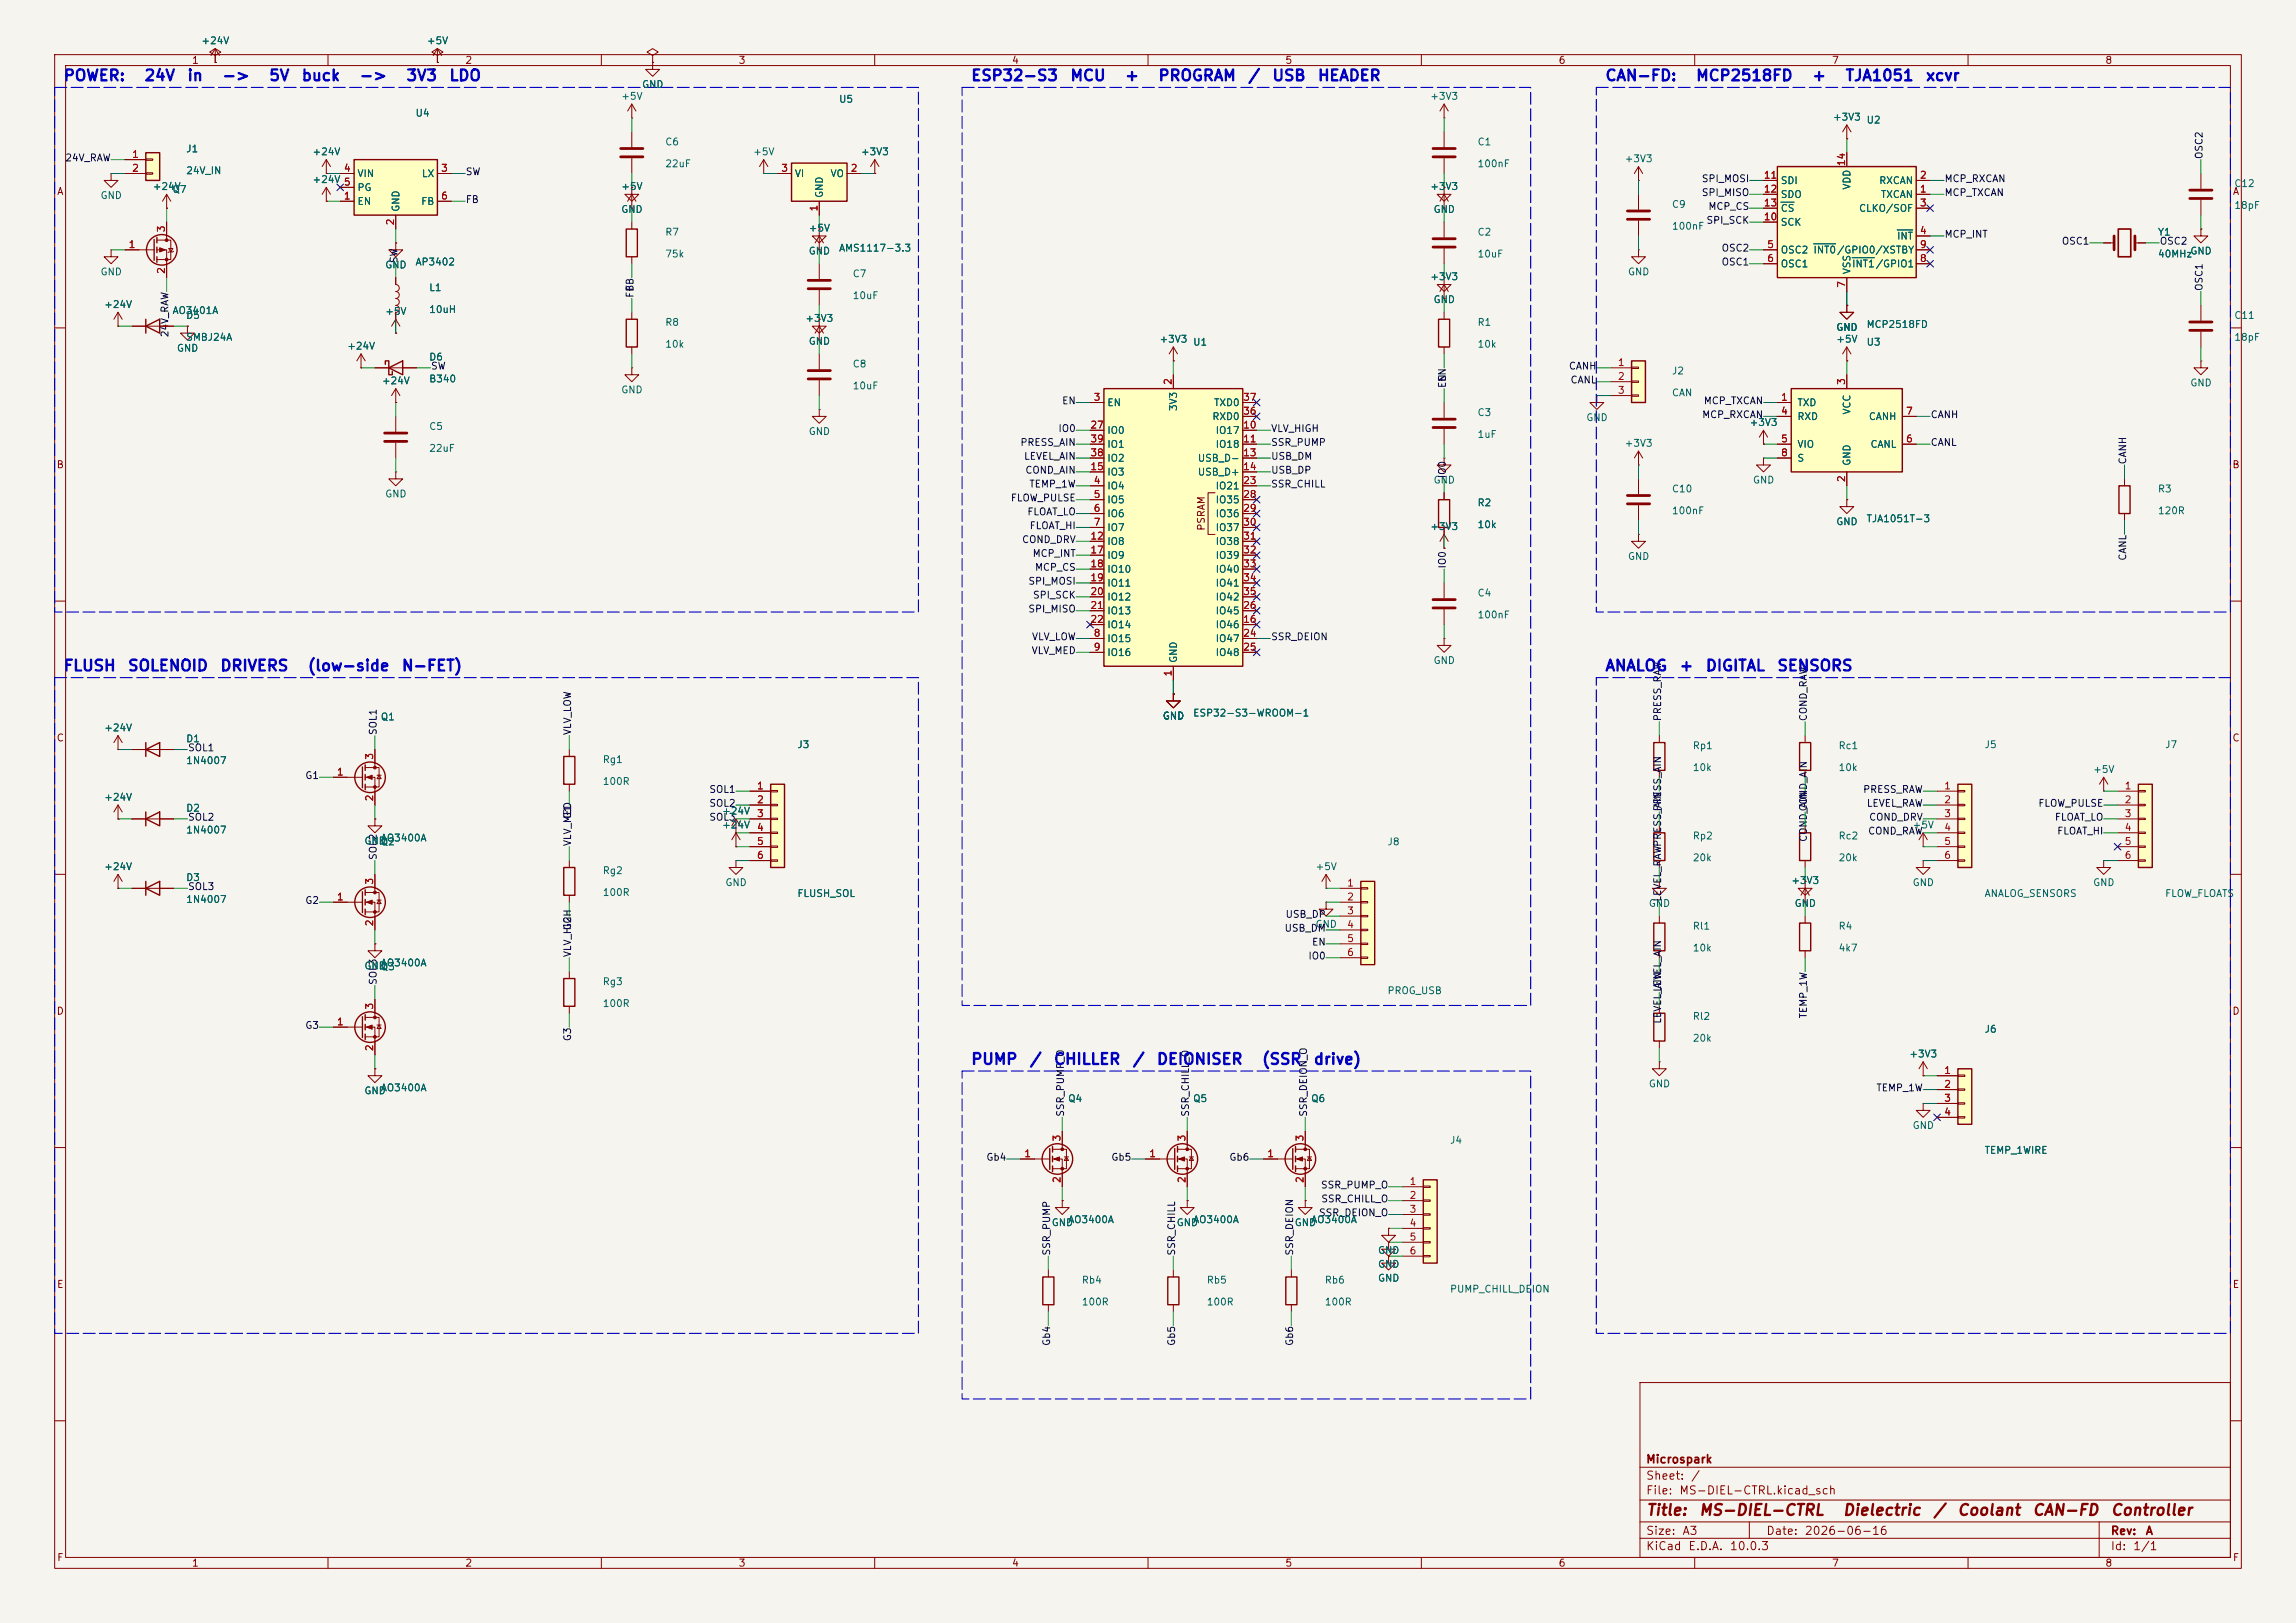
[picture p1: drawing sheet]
<svg xmlns="http://www.w3.org/2000/svg" width="420mm" height="297mm" viewBox="0 0 420 297" stroke-linecap="round" stroke-linejoin="round" font-family="sans-serif">
<defs><g id="words">
<g font-size="2" fill="#0000c2">
<text x="11.5" y="15.3">POWER:</text>
<text x="26.3" y="15.3">24V</text>
<text x="34.1" y="15.3">in</text>
<text x="40.5" y="15.3">-&gt;</text>
<text x="49.1" y="15.3">5V</text>
<text x="55" y="15.3">buck</text>
<text x="65.6" y="15.3">-&gt;</text>
<text x="74.2" y="15.3">3V3</text>
<text x="82" y="15.3">LDO</text>
<text x="177.5" y="15.3">ESP32-S3</text>
<text x="195.6" y="15.3">MCU</text>
<text x="205.6" y="15.3">+</text>
<text x="211.7" y="15.3">PROGRAM</text>
<text x="228.2" y="15.3">/</text>
<text x="232.6" y="15.3">USB</text>
<text x="240.9" y="15.3">HEADER</text>
<text x="293.5" y="15.3">CAN-FD:</text>
<text x="310.1" y="15.3">MCP2518FD</text>
<text x="331.3" y="15.3">+</text>
<text x="337.4" y="15.3">TJA1051</text>
<text x="352.1" y="15.3">xcvr</text>
<text x="11.5" y="123.3">FLUSH</text>
<text x="23.3" y="123.3">SOLENOID</text>
<text x="40.1" y="123.3">DRIVERS</text>
<text x="56.2" y="123.3">(low-side</text>
<text x="73.3" y="123.3">N-FET)</text>
<text x="293.5" y="123.3">ANALOG</text>
<text x="307.1" y="123.3">+</text>
<text x="311.9" y="123.3">DIGITAL</text>
<text x="324.9" y="123.3">SENSORS</text>
<text x="177.5" y="195.3">PUMP</text>
<text x="188.2" y="195.3">/</text>
<text x="192.6" y="195.3">CHILLER</text>
<text x="207" y="195.3">/</text>
<text x="211.5" y="195.3">DEIONISER</text>
<text x="230.7" y="195.3">(SSR</text>
<text x="240.2" y="195.3">drive)</text>
</g>
<g font-size="2" fill="#840000">
<text x="301" y="277.8">Title:</text>
<text x="310.7" y="277.8">MS-DIEL-CTRL</text>
<text x="337" y="277.8">Dielectric</text>
<text x="353.5" y="277.8">/</text>
<text x="357.9" y="277.8">Coolant</text>
<text x="371.6" y="277.8">CAN-FD</text>
<text x="386" y="277.8">Controller</text>
</g>
<g font-size="1.5" fill="#840000">
<text x="301" y="268.1">Microspark</text>
<text x="301" y="273.8">File:</text>
<text x="301" y="271.1">Sheet:</text>
<text x="307.1" y="273.8">MS-DIEL-CTRL.kicad_sch</text>
<text x="309.2" y="271.1">/</text>
<text x="301" y="281.2">Size:</text>
<text x="307.6" y="281.2">A3</text>
<text x="323" y="281.2">Date:</text>
<text x="330" y="281.2">2026-06-16</text>
<text x="386" y="281.2">Rev:</text>
<text x="392.4" y="281.2">A</text>
<text x="301" y="284">KiCad</text>
<text x="308.7" y="284">E.D.A.</text>
<text x="316.3" y="284">10.0.3</text>
<text x="386" y="284">Id:</text>
<text x="390.1" y="284">1/1</text>
</g>
<g font-size="1.3" fill="#840000">
<text x="35" y="12">1</text>
<text x="85" y="12">2</text>
<text x="135" y="12">3</text>
<text x="185" y="12">4</text>
<text x="235" y="12">5</text>
<text x="285" y="12">6</text>
<text x="335" y="12">7</text>
<text x="385" y="12">8</text>
<text x="10.3" y="36">A</text>
<text x="408.3" y="36">A</text>
<text x="10.3" y="86">B</text>
<text x="408.2" y="86">B</text>
<text x="220.7" y="97.2" transform="rotate(-90 220.7 97.2)">PSRAM</text>
<text x="10.3" y="136">C</text>
<text x="408.2" y="136">C</text>
<text x="10.3" y="186">D</text>
<text x="408.2" y="186">D</text>
<text x="10.3" y="236">E</text>
<text x="408.3" y="236">E</text>
<text x="10.3" y="286">F</text>
<text x="35" y="287">1</text>
<text x="85" y="287">2</text>
<text x="135" y="287">3</text>
<text x="185" y="287">4</text>
<text x="235" y="287">5</text>
<text x="285" y="287">6</text>
<text x="335" y="287">7</text>
<text x="385" y="287">8</text>
<text x="408.3" y="286">F</text>
</g>
<g font-size="1.3" fill="#006464">
<text x="36.7" y="8.4">+24V</text>
<text x="78" y="8.4">+5V</text>
<text x="117.3" y="16.4">GND</text>
<text x="75.9" y="21.6">U4</text>
<text x="113.5" y="18.6">+5V</text>
<text x="153.4" y="19.1">U5</text>
<text x="261.5" y="18.6">+3V3</text>
<text x="335.2" y="22.4">+3V3</text>
<text x="341.3" y="22.9">U2</text>
<text x="33.9" y="28.2">J1</text>
<text x="57" y="28.7">+24V</text>
<text x="121.6" y="26.9">C6</text>
<text x="137.7" y="28.7">+5V</text>
<text x="157.4" y="28.7">+3V3</text>
<text x="270.2" y="26.9">C1</text>
<text x="297.1" y="30">+3V3</text>
<text x="27.8" y="35.1">+24V</text>
<text x="31.4" y="35.6">Q7</text>
<text x="33.9" y="32.2">24V_IN</text>
<text x="57" y="33.8">+24V</text>
<text x="65.3" y="32.7">VIN</text>
<text x="65.3" y="35.3">PG</text>
<text x="77.1" y="32.7">LX</text>
<text x="113.5" y="35.1">+5V</text>
<text x="121.6" y="30.9">22uF</text>
<text x="145.3" y="32.7">VI</text>
<text x="151.8" y="32.7">VO</text>
<text x="261.5" y="35.1">+3V3</text>
<text x="270.2" y="30.9">100nF</text>
<text x="325.6" y="34">SDI</text>
<text x="338.8" y="34.8" transform="rotate(-90 338.8 34.8)">VDD</text>
<text x="343.6" y="34">RXCAN</text>
<text x="408.6" y="34.5">C12</text>
<text x="18.3" y="36.7">GND</text>
<text x="65.3" y="37.8">EN</text>
<text x="73.4" y="38.9" transform="rotate(-90 73.4 38.9)">GND</text>
<text x="76.9" y="37.8">FB</text>
<text x="113.5" y="39.3">GND</text>
<text x="150.8" y="36.3" transform="rotate(-90 150.8 36.3)">GND</text>
<text x="262.1" y="39.3">GND</text>
<text x="305.7" y="38.3">C9</text>
<text x="325.6" y="41.6">SCK</text>
<text x="325.6" y="36.5">SDO</text>
<text x="325.6" y="39.1">CS</text>
<text x="340" y="39.1">CLKO/SOF</text>
<text x="343.9" y="36.5">TXCAN</text>
<text x="408.6" y="38.5">18pF</text>
<text x="121.6" y="43.4">R7</text>
<text x="121.6" y="47.4">75k</text>
<text x="147.8" y="46.9">GND</text>
<text x="147.8" y="42.7">+5V</text>
<text x="153.4" y="46.3">AMS1117-3.3</text>
<text x="270.2" y="43.4">C2</text>
<text x="270.2" y="47.4">10uF</text>
<text x="305.7" y="42.3">100nF</text>
<text x="325.6" y="46.7">OSC2 INT0/GPIO0/XSTBY</text>
<text x="346.9" y="44.2">INT</text>
<text x="394.6" y="43.4">Y1</text>
<text x="394.6" y="47.4">40MHz</text>
<text x="400.6" y="46.9">GND</text>
<text x="18.3" y="50.7">GND</text>
<text x="70.4" y="49.4">GND</text>
<text x="75.9" y="48.9">AP3402</text>
<text x="78.4" y="53.6">L1</text>
<text x="155.9" y="51">C7</text>
<text x="261.5" y="51.6">+3V3</text>
<text x="297.7" y="50.7">GND</text>
<text x="325.6" y="49.2">OSC1</text>
<text x="338.7" y="49.2">INT1/GPIO1</text>
<text x="338.8" y="50.3" transform="rotate(-90 338.8 50.3)">VSS</text>
<text x="18.9" y="56.7">+24V</text>
<text x="31.4" y="57.8">AO3401A</text>
<text x="33.9" y="58.7">D5</text>
<text x="70.4" y="57.9">+5V</text>
<text x="78.4" y="57.6">10uH</text>
<text x="121.6" y="59.9">R8</text>
<text x="147.2" y="59.2">+3V3</text>
<text x="155.9" y="55">10uF</text>
<text x="262.1" y="55.8">GND</text>
<text x="270.2" y="59.9">R1</text>
<text x="408.6" y="58.7">C11</text>
<text x="32.3" y="64.7">GND</text>
<text x="33.9" y="62.7">SMBJ24A</text>
<text x="63.4" y="64.3">+24V</text>
<text x="121.6" y="63.9">10k</text>
<text x="147.8" y="63.4">GND</text>
<text x="212" y="63">+3V3</text>
<text x="218.1" y="63.6">U1</text>
<text x="270.2" y="63.9">10k</text>
<text x="335.8" y="60.9">GND</text>
<text x="335.8" y="63">+5V</text>
<text x="341.3" y="60.3">MCP2518FD</text>
<text x="341.3" y="63.6">U3</text>
<text x="408.6" y="62.7">18pF</text>
<text x="69.7" y="70.6">+24V</text>
<text x="78.4" y="66.3">D6</text>
<text x="78.4" y="70.3">B340</text>
<text x="155.9" y="67.6">C8</text>
<text x="155.9" y="71.6">10uF</text>
<text x="305.7" y="68.8">J2</text>
<text x="400.6" y="71">GND</text>
<text x="113.5" y="72.3">GND</text>
<text x="202.4" y="74.6">EN</text>
<text x="215.6" y="75.3" transform="rotate(-90 215.6 75.3)">3V3</text>
<text x="221.7" y="77.2">RXD0</text>
<text x="222" y="74.6">TXD0</text>
<text x="270.2" y="76.4">C3</text>
<text x="290.1" y="77.4">GND</text>
<text x="305.7" y="72.8">CAN</text>
<text x="328.7" y="74.6">TXD</text>
<text x="328.7" y="77.2">RXD</text>
<text x="338.8" y="76" transform="rotate(-90 338.8 76)">VCC</text>
<text x="341.7" y="77.2">CANH</text>
<text x="78.4" y="79">C5</text>
<text x="78.4" y="83">22uF</text>
<text x="147.8" y="79.9">GND</text>
<text x="202.4" y="79.7">IO0</text>
<text x="202.4" y="82.3">IO1</text>
<text x="222.3" y="79.7">IO17</text>
<text x="222.3" y="82.3">IO18</text>
<text x="270.2" y="80.4">1uF</text>
<text x="297.1" y="82.1">+3V3</text>
<text x="319.9" y="78.3">+3V3</text>
<text x="328.7" y="82.3">VIO</text>
<text x="342" y="82.3">CANL</text>
<text x="202.4" y="89.9">IO4</text>
<text x="202.4" y="87.3">IO3</text>
<text x="202.4" y="84.8">IO2</text>
<text x="219" y="84.8">USB_D-</text>
<text x="219" y="87.3">USB_D+</text>
<text x="222.3" y="89.9">IO21</text>
<text x="262.1" y="88.8">GND</text>
<text x="320.5" y="88.8">GND</text>
<text x="328.7" y="84.8">S</text>
<text x="338.8" y="85.3" transform="rotate(-90 338.8 85.3)">GND</text>
<text x="70.4" y="91.3">GND</text>
<text x="202.4" y="92.4">IO5</text>
<text x="202.4" y="95">IO6</text>
<text x="222.3" y="92.4">IO35</text>
<text x="222.3" y="95">IO36</text>
<text x="270.2" y="93">R2</text>
<text x="305.7" y="94.4">100nF</text>
<text x="305.7" y="90.4">C10</text>
<text x="341.3" y="95.9">TJA1051T-3</text>
<text x="394.6" y="90.4">R3</text>
<text x="394.6" y="94.4">120R</text>
<text x="202.4" y="97.5">IO7</text>
<text x="202.4" y="100">IO8</text>
<text x="222.3" y="97.5">IO37</text>
<text x="222.3" y="100">IO38</text>
<text x="261.5" y="97.3">+3V3</text>
<text x="270.2" y="97">10k</text>
<text x="335.8" y="96.4">GND</text>
<text x="202.4" y="102.6">IO9</text>
<text x="202.4" y="105.1">IO10</text>
<text x="202.4" y="107.7">IO11</text>
<text x="222.3" y="102.6">IO39</text>
<text x="222.3" y="105.1">IO40</text>
<text x="222.3" y="107.7">IO41</text>
<text x="297.7" y="102.8">GND</text>
<text x="202.4" y="110.2">IO12</text>
<text x="202.4" y="112.7">IO13</text>
<text x="222.3" y="112.7">IO45</text>
<text x="222.3" y="110.2">IO42</text>
<text x="270.2" y="109.5">C4</text>
<text x="270.2" y="113.5">100nF</text>
<text x="202.4" y="117.8">IO15</text>
<text x="202.4" y="115.3">IO14</text>
<text x="222.3" y="115.3">IO46</text>
<text x="222.3" y="117.8">IO47</text>
<text x="202.4" y="120.4">IO16</text>
<text x="215.6" y="121.4" transform="rotate(-90 215.6 121.4)">GND</text>
<text x="222.3" y="120.4">IO48</text>
<text x="262.1" y="121.8">GND</text>
<text x="212.6" y="132">GND</text>
<text x="218.1" y="131.4">ESP32-S3-WROOM-1</text>
<text x="18.9" y="134.1">+24V</text>
<text x="33.9" y="136.1">D1</text>
<text x="69.5" y="132.1">Q1</text>
<text x="145.7" y="137.2">J3</text>
<text x="309.5" y="137.4">Rp1</text>
<text x="336.2" y="137.4">Rc1</text>
<text x="362.9" y="137.2">J5</text>
<text x="395.9" y="137.2">J7</text>
<text x="33.9" y="140.1">1N4007</text>
<text x="110.1" y="139.9">Rg1</text>
<text x="110.1" y="143.9">100R</text>
<text x="309.5" y="141.4">10k</text>
<text x="336.2" y="141.4">10k</text>
<text x="382.8" y="141.8">+5V</text>
<text x="18.9" y="146.8">+24V</text>
<text x="33.9" y="148.8">D2</text>
<text x="132" y="149.4">+24V</text>
<text x="33.9" y="152.8">1N4007</text>
<text x="66.5" y="154.8">GND</text>
<text x="69.5" y="154.3">AO3400A</text>
<text x="69.5" y="155">Q2</text>
<text x="132" y="151.9">+24V</text>
<text x="253.7" y="155">J8</text>
<text x="309.5" y="153.9">Rp2</text>
<text x="336.2" y="153.9">Rc2</text>
<text x="349.8" y="151.9">+5V</text>
<text x="18.9" y="159.5">+24V</text>
<text x="33.9" y="161.5">D3</text>
<text x="110.1" y="160.3">Rg2</text>
<text x="240.5" y="159.5">+5V</text>
<text x="309.5" y="157.9">20k</text>
<text x="336.2" y="157.9">20k</text>
<text x="33.9" y="165.5">1N4007</text>
<text x="110.1" y="164.3">100R</text>
<text x="132.6" y="162.5">GND</text>
<text x="145.7" y="164.5">FLUSH_SOL</text>
<text x="301.5" y="166.3">GND</text>
<text x="327.6" y="162.1">+3V3</text>
<text x="328.2" y="166.3">GND</text>
<text x="349.8" y="162.5">GND</text>
<text x="362.9" y="164.5">ANALOG_SENSORS</text>
<text x="382.8" y="162.5">GND</text>
<text x="395.9" y="164.5">FLOW_FLOATS</text>
<text x="240.5" y="170.1">GND</text>
<text x="309.5" y="170.4">Rl1</text>
<text x="336.2" y="170.4">R4</text>
<text x="66.5" y="177.7">GND</text>
<text x="69.5" y="177.2">AO3400A</text>
<text x="69.5" y="177.9">Q3</text>
<text x="309.5" y="174.4">10k</text>
<text x="336.2" y="174.4">4k7</text>
<text x="110.1" y="180.6">Rg3</text>
<text x="110.1" y="184.6">100R</text>
<text x="253.7" y="182.2">PROG_USB</text>
<text x="309.5" y="186.9">Rl2</text>
<text x="309.5" y="190.9">20k</text>
<text x="362.9" y="189.3">J6</text>
<text x="349.1" y="193.8">+3V3</text>
<text x="66.5" y="200.6">GND</text>
<text x="69.5" y="200">AO3400A</text>
<text x="195.3" y="202">Q4</text>
<text x="218.1" y="202">Q5</text>
<text x="239.7" y="202">Q6</text>
<text x="301.5" y="199.3">GND</text>
<text x="265.1" y="209.6">J4</text>
<text x="349.8" y="206.9">GND</text>
<text x="362.9" y="211.4">TEMP_1WIRE</text>
<text x="192.3" y="224.7">GND</text>
<text x="195.3" y="224.1">AO3400A</text>
<text x="215.1" y="224.7">GND</text>
<text x="218.1" y="224.1">AO3400A</text>
<text x="236.7" y="224.7">GND</text>
<text x="239.7" y="224.1">AO3400A</text>
<text x="252" y="232.3">GND</text>
<text x="252" y="229.8">GND</text>
<text x="197.8" y="235.2">Rb4</text>
<text x="197.8" y="239.2">100R</text>
<text x="220.6" y="235.2">Rb5</text>
<text x="220.6" y="239.2">100R</text>
<text x="242.2" y="235.2">Rb6</text>
<text x="242.2" y="239.2">100R</text>
<text x="252" y="234.8">GND</text>
<text x="265.1" y="236.8">PUMP_CHILL_DEION</text>
</g>
<g font-size="1.3" fill="#0f0f0f">
<text x="11.8" y="29.8">24V_RAW</text>
<text x="403.2" y="29.2" transform="rotate(-90 403.2 29.2)">OSC2</text>
<text x="85.1" y="32.4">SW</text>
<text x="311.2" y="33.6">SPI_MOSI</text>
<text x="355.6" y="33.6">MCP_RXCAN</text>
<text x="85.1" y="37.5">FB</text>
<text x="311.2" y="36.2">SPI_MISO</text>
<text x="312" y="41.3">SPI_SCK</text>
<text x="312.4" y="38.7">MCP_CS</text>
<text x="355.6" y="36.2">MCP_TXCAN</text>
<text x="314.8" y="46.3">OSC2</text>
<text x="355.6" y="43.8">MCP_INT</text>
<text x="377" y="45.1">OSC1</text>
<text x="395" y="45.1">OSC2</text>
<text x="73" y="48.3" transform="rotate(-90 73 48.3)">SW</text>
<text x="116.2" y="53.4" transform="rotate(-90 116.2 53.4)">FB</text>
<text x="314.8" y="48.9">OSC1</text>
<text x="403.2" y="53.3" transform="rotate(-90 403.2 53.3)">OSC1</text>
<text x="31.1" y="61.8" transform="rotate(-90 31.1 61.8)">24V_RAW</text>
<text x="78.7" y="67.9">SW</text>
<text x="264.8" y="70" transform="rotate(-90 264.8 70)">EN</text>
<text x="286.9" y="67.9">CANH</text>
<text x="287.2" y="70.5">CANL</text>
<text x="194.2" y="74.3">EN</text>
<text x="311.2" y="76.8">MCP_RXCAN</text>
<text x="311.6" y="74.3">MCP_TXCAN</text>
<text x="353.1" y="76.8">CANH</text>
<text x="186.5" y="81.9">PRESS_AIN</text>
<text x="193.5" y="79.4">IO0</text>
<text x="232.4" y="79.4">VLV_HIGH</text>
<text x="232.4" y="81.9">SSR_PUMP</text>
<text x="353.1" y="81.9">CANL</text>
<text x="187.2" y="84.4">LEVEL_AIN</text>
<text x="187.5" y="87">COND_AIN</text>
<text x="188.2" y="89.5">TEMP_1W</text>
<text x="232.4" y="84.4">USB_DM</text>
<text x="232.4" y="87">USB_DP</text>
<text x="232.4" y="89.5">SSR_CHILL</text>
<text x="264.8" y="87.6" transform="rotate(-90 264.8 87.6)">IO0</text>
<text x="389.2" y="85.1" transform="rotate(-90 389.2 85.1)">CANH</text>
<text x="184.8" y="92.1">FLOW_PULSE</text>
<text x="187.8" y="94.6">FLOAT_LO</text>
<text x="186.8" y="99.7">COND_DRV</text>
<text x="188.2" y="97.1">FLOAT_HI</text>
<text x="188" y="107.3">SPI_MOSI</text>
<text x="188.8" y="102.2">MCP_INT</text>
<text x="189.2" y="104.8">MCP_CS</text>
<text x="264.8" y="104.1" transform="rotate(-90 264.8 104.1)">IO0</text>
<text x="389.2" y="102.7" transform="rotate(-90 389.2 102.7)">CANL</text>
<text x="188" y="112.4">SPI_MISO</text>
<text x="188.8" y="109.8">SPI_SCK</text>
<text x="188.7" y="117.5">VLV_LOW</text>
<text x="232.4" y="117.5">SSR_DEION</text>
<text x="188.6" y="120">VLV_MED</text>
<text x="34.3" y="137.8">SOL1</text>
<text x="69.2" y="134.6" transform="rotate(-90 69.2 134.6)">SOL1</text>
<text x="104.8" y="134.6" transform="rotate(-90 104.8 134.6)">VLV_LOW</text>
<text x="304.2" y="132.1" transform="rotate(-90 304.2 132.1)">PRESS_RAW</text>
<text x="330.8" y="132.1" transform="rotate(-90 330.8 132.1)">COND_RAW</text>
<text x="55.7" y="142.9">G1</text>
<text x="129.6" y="145.4">SOL1</text>
<text x="129.6" y="147.9">SOL2</text>
<text x="330.8" y="148.6" transform="rotate(-90 330.8 148.6)">COND_AIN</text>
<text x="340.7" y="145.4">PRESS_RAW</text>
<text x="341.4" y="147.9">LEVEL_RAW</text>
<text x="372.8" y="147.9">FLOW_PULSE</text>
<text x="34.3" y="150.5">SOL2</text>
<text x="104.8" y="154.9" transform="rotate(-90 104.8 154.9)">VLV_MED</text>
<text x="104.8" y="150" transform="rotate(-90 104.8 150)">G1</text>
<text x="129.6" y="150.5">SOL3</text>
<text x="341.6" y="153">COND_RAW</text>
<text x="341.8" y="150.5">COND_DRV</text>
<text x="375.8" y="150.5">FLOAT_LO</text>
<text x="376.2" y="153">FLOAT_HI</text>
<text x="69.2" y="157.5" transform="rotate(-90 69.2 157.5)">SOL2</text>
<text x="34.3" y="163.2">SOL3</text>
<text x="55.7" y="165.7">G2</text>
<text x="304.2" y="165.1" transform="rotate(-90 304.2 165.1)">LEVEL_RAWPRESS_AIN</text>
<text x="104.8" y="170.3" transform="rotate(-90 104.8 170.3)">G2</text>
<text x="234.9" y="170.8">USB_DM</text>
<text x="235" y="168.3">USB_DP</text>
<text x="239.9" y="173.3">EN</text>
<text x="104.8" y="175.3" transform="rotate(-90 104.8 175.3)">VLV_HIGH</text>
<text x="239.2" y="175.9">IO0</text>
<text x="69.2" y="180.3" transform="rotate(-90 69.2 180.3)">SOL3</text>
<text x="304.2" y="181.6" transform="rotate(-90 304.2 181.6)">LEVEL_AIN</text>
<text x="55.7" y="188.6">G3</text>
<text x="104.8" y="190.6" transform="rotate(-90 104.8 190.6)">G3</text>
<text x="304.2" y="187.4" transform="rotate(-90 304.2 187.4)">LEVEL_AIN</text>
<text x="330.8" y="186.5" transform="rotate(-90 330.8 186.5)">TEMP_1W</text>
<text x="343.1" y="200">TEMP_1W</text>
<text x="194.9" y="204.5" transform="rotate(-90 194.9 204.5)">SSR_PUMP_O</text>
<text x="217.8" y="204.5" transform="rotate(-90 217.8 204.5)">SSR_CHILL_O</text>
<text x="239.4" y="204.5" transform="rotate(-90 239.4 204.5)">SSR_DEION_O</text>
<text x="180.3" y="212.7">Gb4</text>
<text x="203.2" y="212.7">Gb5</text>
<text x="224.8" y="212.7">Gb6</text>
<text x="241.5" y="217.8">SSR_PUMP_O</text>
<text x="241.6" y="220.3">SSR_CHILL_O</text>
<text x="241.2" y="222.9">SSR_DEION_O</text>
<text x="192.4" y="229.9" transform="rotate(-90 192.4 229.9)">SSR_PUMP</text>
<text x="215.3" y="229.9" transform="rotate(-90 215.3 229.9)">SSR_CHILL</text>
<text x="236.8" y="229.9" transform="rotate(-90 236.8 229.9)">SSR_DEION</text>
<text x="192.4" y="246.4" transform="rotate(-90 192.4 246.4)">Gb4</text>
<text x="215.3" y="246.4" transform="rotate(-90 215.3 246.4)">Gb5</text>
<text x="236.8" y="246.4" transform="rotate(-90 236.8 246.4)">Gb6</text>
</g>
<g font-size="1.3" fill="#a90000">
<text x="24.1" y="29.2">1</text>
<text x="24.1" y="31.7">2</text>
<text x="62.8" y="31.7">4</text>
<text x="62.8" y="34.3">5</text>
<text x="80.6" y="31.7">3</text>
<text x="142.8" y="31.7">3</text>
<text x="155.5" y="31.7">2</text>
<text x="322.5" y="33">11</text>
<text x="322.5" y="35.5">12</text>
<text x="337.8" y="30.5" transform="rotate(-90 337.8 30.5)">14</text>
<text x="351.1" y="35.5">1</text>
<text x="351.1" y="33">2</text>
<text x="62.8" y="36.8">1</text>
<text x="72.4" y="41.3" transform="rotate(-90 72.4 41.3)">2</text>
<text x="80.6" y="36.8">6</text>
<text x="149.8" y="38.8" transform="rotate(-90 149.8 38.8)">1</text>
<text x="322.5" y="40.6">10</text>
<text x="322.5" y="38.1">13</text>
<text x="351.1" y="38.1">3</text>
<text x="23.4" y="45.7">1</text>
<text x="30.5" y="42.6" transform="rotate(-90 30.5 42.6)">3</text>
<text x="323.1" y="45.7">5</text>
<text x="351.1" y="43.2">4</text>
<text x="351.1" y="45.7">9</text>
<text x="30.5" y="50.2" transform="rotate(-90 30.5 50.2)">2</text>
<text x="323.1" y="48.2">6</text>
<text x="337.8" y="52.8" transform="rotate(-90 337.8 52.8)">7</text>
<text x="351.1" y="48.2">8</text>
<text x="214.6" y="70.6" transform="rotate(-90 214.6 70.6)">2</text>
<text x="295.8" y="67.3">1</text>
<text x="295.8" y="69.8">2</text>
<text x="337.8" y="70.6" transform="rotate(-90 337.8 70.6)">3</text>
<text x="200" y="73.6">3</text>
<text x="227.3" y="76.2">36</text>
<text x="227.3" y="73.6">37</text>
<text x="295.8" y="72.4">3</text>
<text x="325.7" y="73.6">1</text>
<text x="325.7" y="76.2">4</text>
<text x="348.5" y="76.2">7</text>
<text x="199.3" y="78.7">27</text>
<text x="199.3" y="83.8">38</text>
<text x="199.3" y="81.3">39</text>
<text x="227.3" y="78.7">10</text>
<text x="227.3" y="81.3">11</text>
<text x="227.3" y="83.8">13</text>
<text x="325.7" y="81.3">5</text>
<text x="325.7" y="83.8">8</text>
<text x="348.5" y="81.3">6</text>
<text x="199.3" y="86.3">15</text>
<text x="200" y="88.9">4</text>
<text x="227.3" y="86.3">14</text>
<text x="227.3" y="88.9">23</text>
<text x="337.8" y="88.3" transform="rotate(-90 337.8 88.3)">2</text>
<text x="200" y="91.4">5</text>
<text x="200" y="94">6</text>
<text x="227.3" y="91.4">28</text>
<text x="227.3" y="94">29</text>
<text x="199.3" y="99">12</text>
<text x="199.3" y="101.6">17</text>
<text x="200" y="96.5">7</text>
<text x="227.3" y="96.5">30</text>
<text x="227.3" y="99">31</text>
<text x="227.3" y="101.6">32</text>
<text x="199.3" y="104.1">18</text>
<text x="199.3" y="106.7">19</text>
<text x="227.3" y="104.1">33</text>
<text x="227.3" y="106.7">34</text>
<text x="199.3" y="109.2">20</text>
<text x="199.3" y="111.7">21</text>
<text x="227.3" y="111.7">26</text>
<text x="227.3" y="109.2">35</text>
<text x="199.3" y="114.3">22</text>
<text x="200" y="116.8">8</text>
<text x="200" y="119.4">9</text>
<text x="227.3" y="114.3">16</text>
<text x="227.3" y="116.8">24</text>
<text x="227.3" y="119.4">25</text>
<text x="214.6" y="123.9" transform="rotate(-90 214.6 123.9)">1</text>
<text x="61.5" y="142.2">1</text>
<text x="68.6" y="139.1" transform="rotate(-90 68.6 139.1)">3</text>
<text x="68.6" y="146.8" transform="rotate(-90 68.6 146.8)">2</text>
<text x="138.4" y="144.8">1</text>
<text x="138.4" y="147.3">2</text>
<text x="138.4" y="149.8">3</text>
<text x="355.5" y="144.8">1</text>
<text x="355.5" y="147.3">2</text>
<text x="355.5" y="149.8">3</text>
<text x="388.5" y="144.8">1</text>
<text x="388.5" y="147.3">2</text>
<text x="388.5" y="149.8">3</text>
<text x="138.4" y="152.4">4</text>
<text x="138.4" y="154.9">5</text>
<text x="355.5" y="152.4">4</text>
<text x="355.5" y="154.9">5</text>
<text x="388.5" y="152.4">4</text>
<text x="388.5" y="154.9">5</text>
<text x="68.6" y="162" transform="rotate(-90 68.6 162)">3</text>
<text x="138.4" y="157.5">6</text>
<text x="355.5" y="157.5">6</text>
<text x="388.5" y="157.5">6</text>
<text x="61.5" y="165.1">1</text>
<text x="246.3" y="162.5">1</text>
<text x="246.3" y="165.1">2</text>
<text x="246.3" y="167.6">3</text>
<text x="68.6" y="169.6" transform="rotate(-90 68.6 169.6)">2</text>
<text x="246.3" y="170.2">4</text>
<text x="246.3" y="172.7">5</text>
<text x="246.3" y="175.2">6</text>
<text x="68.6" y="184.9" transform="rotate(-90 68.6 184.9)">3</text>
<text x="61.5" y="187.9">1</text>
<text x="68.6" y="192.5" transform="rotate(-90 68.6 192.5)">2</text>
<text x="355.5" y="196.8">1</text>
<text x="355.5" y="199.4">2</text>
<text x="355.5" y="201.9">3</text>
<text x="194.3" y="209" transform="rotate(-90 194.3 209)">3</text>
<text x="217.1" y="209" transform="rotate(-90 217.1 209)">3</text>
<text x="238.7" y="209" transform="rotate(-90 238.7 209)">3</text>
<text x="355.5" y="204.4">4</text>
<text x="187.3" y="212.1">1</text>
<text x="210.1" y="212.1">1</text>
<text x="231.7" y="212.1">1</text>
<text x="194.3" y="216.6" transform="rotate(-90 194.3 216.6)">2</text>
<text x="217.1" y="216.6" transform="rotate(-90 217.1 216.6)">2</text>
<text x="238.7" y="216.6" transform="rotate(-90 238.7 216.6)">2</text>
<text x="257.7" y="217.1">1</text>
<text x="257.7" y="219.7">2</text>
<text x="257.7" y="222.2">3</text>
<text x="257.7" y="224.8">4</text>
<text x="257.7" y="227.3">5</text>
<text x="257.7" y="229.8">6</text>
</g>
</g></defs>
<path d="M0 0h420v297h-420z" fill="#f5f4ef" stroke="#f5f4ef" stroke-width=".18"/>
<g fill="none" stroke="#840000" stroke-width=".18">
<path d="M10 10h400v277h-400zM12 12h396v273h-396zM60 10v2M110 10v2M160 10v2M210 10v2M260 10v2M310 10v2M360 10v2M149.9 59.7l-.8 1.3M149.9 59.7l.7 1.3M149.9 48.3v2.8"/>
<path d="M149.9 53.1v2.8M149.9 59.7v2.5M10 60h2M149.9 62.2h.1M149.9 64.8v2.8M149.9 69.6v2.8M408 60h2M10 110h2M408 110h2M68.6 137.2v3.3M10 160h2M61 142.2h5.3"/>
<path d="M66.8 140.5h2.5v3.5h-2.5M66.8 142.2h1.8v5.1M69 141.9h.7M69.3 141.9l.4 .6h-.7zM408 160h2M10 210h2M408 210h2M300 253h108v32h-108zM10 260h2M300 278.5h108M300 274.5h108M300 268.5h108"/>
<path d="M320 278.5v3M384 278.5v6.5M408 260h2M60 285v2M110 285v2M160 285v2M210 285v2M260 285v2M300 281.5h108M310 285v2M360 285v2"/>
</g>
<g fill="none" stroke="#840000" stroke-width=".25">
<path d="M66.8 140v1M66.3 140.3v3.8M66.8 141.7v1M66.8 143.5v1"/>
<circle cx="67.7" cy="142.2" r="2.79"/>
</g>
<g fill="#840000" stroke="#840000" stroke-width=".18">
<path d="M67.1 142.2l1-.3v.7z"/>
<circle cx="68.6" cy="140.5" r=".25"/>
<circle cx="68.6" cy="144" r=".25"/>
</g>
<path d="M147.8 51.3h4.1M147.8 52.8h4.1M147.8 67.8h4.1M147.8 69.3h4.1" fill="none" stroke="#840000" stroke-width=".51"/>
<path d="M144.8 29.8h10.1v7h-10.1z" fill="#ffffc2"/>
<path d="M144.8 29.8h10.1v7h-10.1z" fill="none" stroke="#840000" stroke-width=".25"/>
<g fill="none" stroke="#840000" stroke-width=".18">
<path d="M119.4 11.4v1.3h1.2l-1.2 1.3-1.3-1.3h1.3M119.4 11.4h.1M115.6 24.1v2.8M115.6 29v2.8M139.7 31.8h.1M139.7 29.2l-.8 1.3M139.7 29.2l.8 1.3M139.7 29.2v2.6M142.2 31.8h2.6M149.9 36.8v2.6M154.9 31.8h2.6M160 31.8h.1"/>
<path d="M160 29.2l-.7 1.3M160 29.2l.8 1.3M160 29.2v2.6M149.9 58.4v1.3h1.2l-1.2 1.3-1.3-1.3h1.3M149.9 58.4h.1M149.9 41.9v1.3h1.2l-1.2 1.3-1.3-1.3h1.3M149.9 41.9h.1M149.9 45.7h.1M149.9 43.2v2.5M149.9 43.2l-.8 1.3M149.9 43.2l.7 1.3M264.2 54.6h.1"/>
<path d="M264.2 52.1l-.8 1.2M264.2 52.1l.7 1.2M264.2 52.1v2.5"/>
</g>
<path d="M113.5 27.2h4.1M113.5 28.7h4.1" fill="none" stroke="#840000" stroke-width=".51"/>
<path d="M64.8 29.2h15.2v10.2h-15.2z" fill="#ffffc2"/>
<path d="M64.8 29.2h15.2v10.2h-15.2zM114.6 58.4h2v5.1h-2zM114.6 41.9h2v5.1h-2zM263.1 58.4h2.1v5.1h-2.1zM263.1 91.4h2.1v5.1h-2.1z" fill="none" stroke="#840000" stroke-width=".25"/>
<g fill="none" stroke="#840000" stroke-width=".18">
<path d="M62.2 36.8h2.6M62.2 31.8h2.6M62.2 34.3h2.6M72.4 39.4v2.5M80 36.8h2.5M80 31.8h2.5M115.6 38.1h.1M115.6 34.3v1.3h1.2l-1.2 1.2-1.3-1.2h1.3M115.6 34.3h.1M115.6 35.6v2.5M115.6 35.6l-.8 1.2M115.6 35.6l.7 1.2"/>
<path d="M115.6 40.6v1.3M115.6 47v1.3M115.6 57.2v1.2M264.2 57.2v1.2M72.4 73.7h.1M72.4 71.1v2.6M72.4 76.2v2.8M72.4 71.1l-.8 1.3M72.4 71.1l.8 1.3M115.6 67.3v1.3h1.2l-1.2 1.3-1.3-1.3h1.3M115.6 67.3h.1M115.6 63.5v1.3"/>
<path d="M149.9 74.9v1.3h1.2l-1.2 1.3-1.3-1.3h1.3M149.9 74.9h.1M264.2 63.5v1.3M264.2 73.7v2.8M264.2 78.5v2.8M72.4 81v2.8M264.2 83.8v1.3h1.2l-1.2 1.3-1.3-1.3h1.3M264.2 83.8h.1M264.2 90.2v1.2M264.2 96.5v1.3M214.6 127v1.3h1.3l-1.3 1.2-1.2-1.2h1.2M214.6 127h.1"/>
<path d="M351.8 154.9h.1M351.8 157.5v1.3h1.3l-1.3 1.2-1.3-1.2h1.3M351.8 157.5h.1M351.8 152.4v2.5M351.8 152.4l-.8 1.3M351.8 152.4l.8 1.3M384.8 157.5v1.3h1.3l-1.3 1.2-1.3-1.2h1.3M384.8 157.5h.1M351.8 196.9h.1M351.8 194.3l-.8 1.3M351.8 194.3l.8 1.3M351.8 194.3v2.6"/>
</g>
<path d="M70.4 79.2h4M262.1 76.7h4.1M262.1 78.2h4.1M70.4 80.8h4" fill="none" stroke="#840000" stroke-width=".51"/>
<path d="M141 143.5h2.5v15.3h-2.5z" fill="#ffffc2"/>
<g fill="none" stroke="#840000" stroke-width=".25">
<path d="M26.7 137.2l2.5-1.3v2.5zM26.7 135.9v2.5M26.7 149.9l2.5-1.3v2.5zM26.7 148.6v2.5M141 143.5h2.5v15.3h-2.5zM103.1 179.1h2.1v5.1h-2.1zM66.3 186.1v3.8M66.8 185.7v1M66.8 187.5v1M66.8 189.2v1M192 210.2v3.8M192.5 209.8v1"/>
<path d="M192.5 211.6v1M192.5 213.4v1M214.9 210.2v3.8M215.4 209.8v1M215.4 211.6v1M215.4 213.4v1M190.8 233.7h2v5.1h-2zM213.6 233.7h2v5.1h-2z"/>
<circle cx="67.7" cy="188" r="2.79"/>
<circle cx="193.4" cy="212.1" r="2.79"/>
<circle cx="216.3" cy="212.1" r="2.79"/>
</g>
<g fill="none" stroke="#840000" stroke-width=".18">
<path d="M24.1 137.2h7.6M21.6 149.9h.1M21.6 147.3l-.8 1.3M21.6 147.3l.8 1.3M21.6 147.3v2.6M24.1 149.9h7.6M137.2 144.8h3.8M137.2 147.3h3.8M137.2 149.9h3.8M137.2 152.4h3.8M137.2 154.9h3.8M137.2 157.5h3.8"/>
<path d="M141 144.7h1.2v.2h-1.2zM141 147.2h1.2v.2h-1.2zM141 149.7h1.2v.3h-1.2zM141 152.3h1.2v.2h-1.2zM141 154.8h1.2v.3h-1.2zM141 157.4h1.2v.2h-1.2zM104.1 177.8v1.3M61 188h5.3M66.8 186.2h2.5v3.5h-2.5M66.8 188h1.8v5M68.6 195.6v1.3h1.2l-1.2 1.2-1.3-1.2h1.3M68.6 195.6h.1"/>
<path d="M68.6 182.9v3.3M69 187.6h.7M69.3 187.6l.4 .6h-.7zM104.1 184.2v1.2M186.7 212.1h5.3M192.5 210.3h2.6v3.6h-2.6M192.5 212.1h1.8v5.1M194.3 219.7v1.3h1.3l-1.3 1.2-1.3-1.2h1.3M194.3 219.7h.1M194.3 207v3.3M194.7 211.7h.8M195.1 211.7l.4 .6h-.8z"/>
<path d="M209.5 212.1h5.4M215.4 210.3h2.5v3.6h-2.5M215.4 212.1h1.8v5.1M217.2 219.7v1.3h1.2l-1.2 1.2-1.3-1.2h1.3M217.2 219.7h.1M217.2 207v3.3M217.6 211.7h.7M217.9 211.7l.4 .6h-.7zM191.8 232.4v1.3M191.8 238.8v1.2M214.6 232.4v1.3M214.6 238.8v1.2"/>
</g>
<g fill="#840000" stroke="#840000" stroke-width=".18">
<path d="M67.1 188l1-.4v.7z"/>
<path d="M215.6 212.1l1.1-.4v.8z"/>
<path d="M192.8 212.1l1-.4v.8z"/>
<circle cx="68.6" cy="186.2" r=".25"/>
<circle cx="68.6" cy="189.7" r=".25"/>
<circle cx="217.2" cy="210.3" r=".25"/>
<circle cx="217.2" cy="213.9" r=".25"/>
<circle cx="194.3" cy="210.3" r=".25"/>
<circle cx="194.3" cy="213.9" r=".25"/>
</g>
<path d="M260.3 215.9h2.6v15.2h-2.6z" fill="#ffffc2"/>
<g fill="none" stroke="#840000" stroke-width=".25">
<path d="M26.7 162.6l2.5-1.3v2.5zM26.7 161.3v2.5M66.3 163.2v3.8M66.8 162.8v1M66.8 164.6v1M66.8 166.4v1M236.5 210.2v3.8M237 209.8v1M237 211.6v1M237 213.4v1M260.3 215.9h2.6v15.2h-2.6zM235.2 233.7h2v5.1h-2z"/>
<circle cx="67.7" cy="165.1" r="2.79"/>
<circle cx="237.9" cy="212.1" r="2.79"/>
</g>
<g fill="none" stroke="#840000" stroke-width=".18">
<path d="M59.7 36.8h.1M59.7 34.3l-.8 1.3M59.7 34.3l.8 1.3M59.7 34.3v2.5M337.8 25.4h.1M337.8 22.9l-.7 1.2M337.8 22.9l.8 1.2M337.8 22.9v2.5M402.6 31.8v2.7M402.6 36.6v2.8M402.6 41.9v1.3h1.3l-1.3 1.3-1.3-1.3h1.3M402.6 41.9h.1"/>
<path d="M402.6 55.9v2.8M402.6 60.7v2.8M21.6 137.2h.1M21.6 134.6v2.6M21.6 134.6l-.8 1.3M21.6 134.6l.8 1.3M68.6 149.9v1.2h1.2l-1.2 1.3-1.3-1.3h1.3M68.6 149.9h.1M21.6 162.6h.1M21.6 160l-.8 1.3M21.6 160l.8 1.3M21.6 160v2.6"/>
<path d="M24.1 162.6h7.6M61 165.1h5.3M66.8 163.3h2.5v3.6h-2.5M66.8 165.1h1.8v5.1M68.6 172.7v1.3h1.2l-1.2 1.3-1.3-1.3h1.3M68.6 172.7h.1M68.6 160v3.3M69 164.7h.7M69.3 164.7l.4 .7h-.7zM242.6 162.6h.1M242.6 165.1v1.3h1.2l-1.2 1.2-1.3-1.2h1.3M242.6 165.1h.1"/>
<path d="M242.6 160l-.8 1.3M242.6 160l.7 1.3M242.6 160v2.6M231.1 212.1h5.4M237 210.3h2.5v3.6h-2.5M237 212.1h1.8v5.1M238.8 219.7v1.3h1.2l-1.2 1.2-1.3-1.2h1.3M238.8 219.7h.1M238.8 207v3.3M239.1 211.7h.8M239.5 211.7l.4 .6h-.8zM256.5 217.2h3.8"/>
<path d="M256.5 219.7h3.8M260.3 217h1.3v.3h-1.3zM260.3 219.6h1.3v.2h-1.3zM236.2 232.4v1.3M236.2 238.8v1.2M254 227.3v1.3h1.3l-1.3 1.3-1.3-1.3h1.3M254 227.3h.1M254 224.8v1.3h1.3l-1.3 1.2-1.3-1.2h1.3M254 224.8h.1M254 229.9v1.2h1.3l-1.3 1.3-1.3-1.3h1.3M254 229.9h.1M256.5 222.2h3.8"/>
<path d="M256.5 224.8h3.8M256.5 227.3h3.8M256.5 229.9h3.8M260.3 222.1h1.3v.3h-1.3zM260.3 224.7h1.3v.2h-1.3zM260.3 227.2h1.3v.3h-1.3zM260.3 229.7h1.3v.3h-1.3z"/>
</g>
<g fill="#840000" stroke="#840000" stroke-width=".18">
<path d="M237.2 212.1l1.1-.4v.8z"/>
<path d="M67.1 165.1l1-.4v.8z"/>
<circle cx="238.8" cy="210.3" r=".25"/>
<circle cx="238.8" cy="213.9" r=".25"/>
<circle cx="68.6" cy="163.3" r=".25"/>
<circle cx="68.6" cy="166.9" r=".25"/>
</g>
<path d="M400.6 34.8h4M400.6 36.3h4M400.6 58.9h4M400.6 60.5h4" fill="none" stroke="#840000" stroke-width=".51"/>
<path d="M325.1 30.5h25.4v20.3h-25.4z" fill="#ffffc2"/>
<path d="M325.1 30.5h25.4v20.3h-25.4zM387.6 88.9h2v5.1h-2z" fill="none" stroke="#840000" stroke-width=".25"/>
<g fill="none" stroke="#840000" stroke-width=".18">
<path d="M322.6 35.6h2.5M322.6 33h2.5M322.6 38.1h2.5M337.8 27.9v2.6M350.5 35.6h2.6M350.5 33h2.6M350.5 38.1h2.6M322.6 45.7h2.5M322.6 48.3h2.5M322.6 40.6h2.5M337.8 50.8v2.5M350.5 43.2h2.6"/>
<path d="M350.5 45.7h2.6M350.5 48.3h2.6M384.8 44.5h1.9M390.5 44.5h1.9M402.6 66v1.3h1.3l-1.3 1.3-1.3-1.3h1.3M402.6 66h.1M337.8 91.4v1.3h1.3l-1.3 1.3-1.3-1.3h1.3M337.8 91.4h.1M388.6 87.6v1.3M388.6 94v1.3"/>
</g>
<path d="M325.8 37h2.4M331.7 44.6h4.1M338.8 47.2h4.1M347 42.1h2.9" fill="none" stroke="#006464" stroke-width=".18"/>
<path d="M386.7 43.2v2.5M390.5 43.2v2.5" fill="none" stroke="#840000" stroke-width=".51"/>
<path d="M387.5 41.9h2.3v5.1h-2.3z" fill="none" stroke="#840000" stroke-width=".3"/>
<path d="M327.7 71.1h20.3v15.3h-20.3z" fill="#ffffc2"/>
<path d="M327.7 71.1h20.3v15.3h-20.3zM103.1 138.4h2.1v5.1h-2.1z" fill="none" stroke="#840000" stroke-width=".25"/>
<g fill="none" stroke="#840000" stroke-width=".18">
<path d="M292.1 72.4v1.3h1.3l-1.3 1.2-1.3-1.2h1.3M292.1 72.4h.1M325.1 73.7h2.6M325.1 76.2h2.6M337.8 68.6v2.5M348 76.2h2.5M325.1 81.3h2.6M325.1 83.8h2.6M337.8 86.4v2.5M348 81.3h2.5M104.1 137.2v1.2M104.1 143.5v1.3"/>
<path d="M303.5 161.3v1.3h1.3l-1.3 1.2-1.2-1.2h1.2M303.5 161.3h.1"/>
</g>
<path d="M358.1 143.5h2.6v15.3h-2.6z" fill="#ffffc2"/>
<path d="M358.1 143.5h2.6v15.3h-2.6z" fill="none" stroke="#840000" stroke-width=".25"/>
<path d="M354.3 144.8h3.8M354.3 147.3h3.8M354.3 149.9h3.8M354.3 152.4h3.8M354.3 154.9h3.8M354.3 157.5h3.8M358.1 144.7h1.3v.2h-1.3zM358.1 147.2h1.3v.2h-1.3zM358.1 149.7h1.3v.3h-1.3zM358.1 152.3h1.3v.2h-1.3zM358.1 154.8h1.3v.3h-1.3zM358.1 157.4h1.3v.2h-1.3z" fill="none" stroke="#840000" stroke-width=".18"/>
<path d="M201.9 71.1h25.4v50.8h-25.4z" fill="#ffffc2"/>
<path d="M201.9 71.1h25.4v50.8h-25.4zM103.1 158.8h2.1v5h-2.1z" fill="none" stroke="#840000" stroke-width=".25"/>
<g fill="none" stroke="#840000" stroke-width=".18">
<path d="M199.4 73.7h2.5M199.4 78.7h2.5M214.6 66h.1M214.6 63.5v2.5M214.6 68.6v2.5M214.6 63.5l-.7 1.3M214.6 63.5l.8 1.3M227.3 73.7h2.6M227.3 78.7h2.6M227.3 76.2h2.6M199.4 88.9h2.5M199.4 91.4h2.5"/>
<path d="M199.4 94h2.5M199.4 96.5h2.5M199.4 81.3h2.5M199.4 99.1h2.5M199.4 83.8h2.5M199.4 86.4h2.5M222.2 90.2h-1.2v7.6h1.2M227.3 88.9h2.6M227.3 91.4h2.6M227.3 94h2.6M227.3 96.5h2.6M227.3 81.3h2.6"/>
<path d="M227.3 99.1h2.6M227.3 83.8h2.6M227.3 86.4h2.6M199.4 116.8h2.5M199.4 119.4h2.5M199.4 114.3h2.5M199.4 101.6h2.5M199.4 104.1h2.5M199.4 106.7h2.5M199.4 109.2h2.5M199.4 111.8h2.5M227.3 116.8h2.6"/>
<path d="M227.3 119.4h2.6M227.3 114.3h2.6M227.3 101.6h2.6M227.3 104.1h2.6M227.3 106.7h2.6M227.3 109.2h2.6M227.3 111.8h2.6M214.6 121.9v2.6M104.1 157.5v1.3M104.1 163.8v1.3"/>
</g>
<path d="M248.9 161.3h2.6v15.2h-2.6z" fill="#ffffc2"/>
<path d="M248.9 161.3h2.6v15.2h-2.6z" fill="none" stroke="#840000" stroke-width=".25"/>
<path d="M245.1 162.6h3.8M245.1 165.1h3.8M245.1 167.6h3.8M245.1 170.2h3.8M245.1 172.7h3.8M245.1 175.3h3.8M248.9 162.4h1.3v.3h-1.3zM248.9 165h1.3v.2h-1.3zM248.9 167.5h1.3v.3h-1.3zM248.9 170.1h1.3v.2h-1.3zM248.9 172.6h1.3v.2h-1.3zM248.9 175.1h1.3v.3h-1.3z" fill="none" stroke="#840000" stroke-width=".18"/>
<path d="M391.2 143.5h2.5v15.3h-2.5z" fill="#ffffc2"/>
<path d="M302.5 135.9h2v5.1h-2zM329.2 135.9h2v5.1h-2zM302.5 152.4h2v5.1h-2zM329.2 152.4h2v5.1h-2zM391.2 143.5h2.5v15.3h-2.5zM302.5 168.9h2v5.1h-2zM329.2 168.9h2v5.1h-2z" fill="none" stroke="#840000" stroke-width=".25"/>
<g fill="none" stroke="#840000" stroke-width=".18">
<path d="M80 10.2l1-.7-1-.6-1 .6 1 .7v1.2M80 11.4h.1M115.6 19.1l-.8 1.2M115.6 19.1l.7 1.2M115.6 19.1v2.5M119.4 10.2l1-.7-1-.6-1 .6 1 .7v1.2M119.4 11.4h.1M115.6 21.6h.1M303.5 134.6v1.3M330.2 134.6v1.3M134.6 154.9h.1M134.6 152.4h.1"/>
<path d="M134.6 157.5v1.3h1.3l-1.3 1.2-1.3-1.2h1.3M134.6 157.5h.1M134.6 152.4l-.7 1.3M134.6 152.4l.8 1.3M134.6 149.9v5M134.6 149.9l-.7 1.2M134.6 149.9l.8 1.2M303.5 141v1.2M303.5 151.1v1.3M303.5 157.5v1.3M330.2 141v1.2M330.2 151.1v1.3"/>
<path d="M330.2 157.5v1.3M384.8 144.8h.1M384.8 142.2l-.8 1.3M384.8 142.2l.8 1.3M384.8 142.2v2.6M387.3 144.8h3.9M387.3 147.3h3.9M387.3 149.9h3.9M387.3 152.4h3.9M387.3 154.9h3.9M387.3 157.5h3.9M391.2 144.7h1.2v.2h-1.2z"/>
<path d="M391.2 147.2h1.2v.2h-1.2zM391.2 149.7h1.2v.3h-1.2zM391.2 152.3h1.2v.2h-1.2zM391.2 154.8h1.2v.3h-1.2zM391.2 157.4h1.2v.2h-1.2zM303.5 167.6v1.3M303.5 174v1.3M330.2 165.1h.1M330.2 161.3v1.3h1.3l-1.3 1.2-1.3-1.2h1.3M330.2 161.3h.1M330.2 162.6v2.5M330.2 167.6v1.3"/>
<path d="M330.2 174v1.3M330.2 162.6l-.8 1.2M330.2 162.6l.8 1.2"/>
</g>
<path d="M358.1 195.6h2.6v10.1h-2.6z" fill="#ffffc2"/>
<path d="M70.5 66.7v-.7h.6v2.6h.7v-.7M71.1 67.3l2.6-1.3v2.6zM302.5 185.4h2v5.1h-2zM358.1 195.6h2.6v10.1h-2.6z" fill="none" stroke="#840000" stroke-width=".25"/>
<g fill="none" stroke="#840000" stroke-width=".18">
<path d="M39.4 11.4h.1M39.4 10.2l1-.7-1-.6-1 .6 1 .7v1.2M39.4 8.9l-.8 1.3M39.4 8.9l.7 1.3M39.4 8.9v2.5M80 11.4h.1M80 8.9l-.8 1.3M80 8.9l.8 1.3M80 8.9v2.5M59.7 31.8h.1M59.7 29.2l-.8 1.3M59.7 29.2l.8 1.3"/>
<path d="M59.7 29.2v2.6M299.7 33h.1M299.7 30.5l-.7 1.3M299.7 30.5l.8 1.3M299.7 30.5v2.5M299.7 35.6v2.8M71.6 59.7l.8-1.3 .8 1.3M72.4 44.5v1.2h1.3l-1.3 1.3-1.3-1.3h1.3M72.4 44.5h.1M72.4 50.8v1.3a.64 .64 0 0 1 .6 .6 .64 .64 0 0 1-.6 .6M72.4 53.3a.64 .64 0 0 1 .6 .7 .64 .64 0 0 1-.6 .6 .64 .64 0 0 1 .6 .7 .64 .64 0 0 1-.6 .6 .64 .64 0 0 1 .6 .6 .64 .64 0 0 1-.6 .7v3.8M299.7 45.7v1.3h1.3l-1.3 1.3-1.3-1.3h1.3"/>
<path d="M299.7 45.7h.1M299.7 40.4v2.8M337.8 55.9v1.3h1.3l-1.3 1.2-1.3-1.2h1.3M337.8 55.9h.1M66 67.3h.1M66 64.8l-.7 1.2M66 64.8l.8 1.2M66 64.8v2.5M68.6 67.3h7.6M72.4 61h.1M322.6 78.7l-.8 1.3M322.6 78.7l.7 1.3"/>
<path d="M322.6 78.7v2.6M337.8 66h.1M337.8 63.5l-.7 1.3M337.8 63.5l.8 1.3M337.8 63.5v2.5M299.7 85.1h.1M299.7 82.6v2.5M299.7 87.6v2.8M299.7 92.5v2.8M299.7 82.6l-.7 1.2M299.7 82.6l.8 1.2M322.6 83.8v1.3h1.2l-1.2 1.3-1.3-1.3h1.3"/>
<path d="M322.6 83.8h.1M322.6 81.3h.1M303.5 194.3v1.3h1.3l-1.3 1.3-1.2-1.3h1.2M303.5 194.3h.1M303.5 184.2v1.2M303.5 190.5v1.3M354.3 196.9h3.8M354.3 199.4h3.8M358.1 196.7h1.3v.3h-1.3zM358.1 199.3h1.3v.2h-1.3zM351.8 201.9v1.3h1.3l-1.3 1.3-1.3-1.3h1.3M351.8 201.9h.1"/>
<path d="M354.3 201.9h3.8M354.3 204.5h3.8M358.1 201.8h1.3v.3h-1.3zM358.1 204.3h1.3v.3h-1.3z"/>
</g>
<path d="M297.7 38.6h4.1M297.7 40.1h4.1M297.7 90.7h4.1M297.7 92.2h4.1" fill="none" stroke="#840000" stroke-width=".51"/>
<path d="M298.4 66h2.6v7.7h-2.6z" fill="#ffffc2"/>
<g fill="none" stroke="#840000" stroke-width=".25">
<path d="M26.7 59.7l2.5-1.3v2.6zM26.7 58.4v2.6M28.2 43.8v3.8M28.7 43.4v1.1M28.7 45.2v1M28.7 47v1M298.4 66h2.6v7.7h-2.6z"/>
<circle cx="29.6" cy="45.7" r="2.79"/>
</g>
<g fill="none" stroke="#840000" stroke-width=".18">
<path d="M264.2 19.1v2.5M264.2 19.1l-.8 1.2M264.2 19.1l.7 1.2M20.3 31.8v1.2h1.3l-1.3 1.3-1.3-1.3h1.3M20.3 31.8h.1M264.2 38.1h.1M264.2 34.3v1.3h1.2l-1.2 1.2-1.3-1.2h1.3M264.2 34.3h.1M264.2 21.6h.1M264.2 24.1v2.8M264.2 29v2.8M264.2 35.6v2.5"/>
<path d="M264.2 35.6l-.8 1.2M264.2 35.6l.7 1.2M20.3 45.7v1.3h1.3l-1.3 1.3-1.3-1.3h1.3M20.3 45.7h.1M21.6 59.7h.1M21.6 57.2l-.8 1.2M21.6 57.2l.8 1.2M21.6 57.2v2.5M22.9 45.7h5.3M24.1 59.7h7.6M28.7 43.9h2.5v3.6h-2.5M28.7 45.7h1.8v5.1"/>
<path d="M30.5 40.6v3.3M30.9 45.5h.7l-.4 .6zM31.7 46l-.1 .1h-.7l-.2 .1M34.3 59.7v1.3h1.3l-1.3 1.2-1.3-1.2h1.3M34.3 59.7h.1M264.2 40.6v2.8M264.2 45.5v2.8M294.6 67.3h3.8M294.6 69.9h3.8M294.6 72.4h3.8M298.4 67.2h1.3v.2h-1.3zM298.4 69.7h1.3v.3h-1.3z"/>
<path d="M298.4 72.3h1.3v.2h-1.3zM264.2 97.8v2.5M264.2 97.8l-.8 1.3M264.2 97.8l.7 1.3M299.7 97.8v1.3h1.3l-1.3 1.2-1.3-1.2h1.3M299.7 97.8h.1M264.2 116.8v1.3h1.2l-1.2 1.3-1.3-1.3h1.3M264.2 116.8h.1M264.2 100.3h.1M264.2 106.7v2.8M264.2 111.5v2.8"/>
</g>
<path d="M262.1 27.2h4.1M262.1 28.7h4.1M262.1 43.7h4.1M262.1 45.2h4.1M262.1 109.7h4.1M262.1 111.3h4.1" fill="none" stroke="#840000" stroke-width=".51"/>
<g fill="#840000" stroke="#840000" stroke-width=".18">
<path d="M29.2 45.3l1 .4-1 .4z"/>
<circle cx="30.5" cy="43.9" r=".25"/>
<circle cx="30.5" cy="47.5" r=".25"/>
</g>
<path d="M26.7 27.9h2.5v5.1h-2.5z" fill="#ffffc2"/>
<path d="M26.7 27.9h2.5v5.1h-2.5z" fill="none" stroke="#840000" stroke-width=".25"/>
<g fill="none" stroke="#840000" stroke-width=".18">
<path d="M39.4 11.4h.1M80 11.4h.1M119.4 11.4h.1M22.9 29.2h3.8M22.9 31.8h3.8M26.7 29.1h1.2v.2h-1.2zM26.7 31.6h1.2v.3h-1.2zM30.5 38.1h.1M30.5 35.6l-.8 1.2M30.5 35.6l.7 1.2M30.5 35.6v2.5M59.7 31.8h.1"/>
<path d="M59.7 36.8h.1M62.2 31.8h2.6M62.2 36.8h2.6M62.2 34.3h2.6M72.4 39.4v2.5M80 31.8h2.5M80 36.8h2.5M115.6 38.1h.1M115.6 34.3h.1M142.2 31.8h2.6M149.9 36.8v2.6M154.9 31.8h2.6"/>
<path d="M160 31.8h.1M264.2 38.1h.1M264.2 34.3h.1M322.6 35.6h2.5M322.6 33h2.5M322.6 38.1h2.5M337.8 25.4h.1M337.8 27.9v2.6M350.5 35.6h2.6M350.5 33h2.6M350.5 38.1h2.6M21.6 59.7h.1"/>
<path d="M22.9 45.7h2.5M24.1 59.7h2.6M29.2 59.7h2.5M30.5 40.6v2.6M30.5 48.3v2.5M34.3 59.7h.1M72.4 44.5h.1M72.4 50.8v1.3M72.4 57.2v1.2M149.9 58.4h.1M149.9 41.9h.1M149.9 45.7h.1"/>
<path d="M264.2 50.8v1.3h1.2l-1.2 1.2-1.3-1.2h1.3M264.2 50.8h.1M264.2 54.6h.1M322.6 45.7h2.5M322.6 48.3h2.5M322.6 40.6h2.5M337.8 55.9h.1M337.8 50.8v2.5M350.5 45.7h2.6M350.5 43.2h2.6M350.5 48.3h2.6M384.8 44.5h1.3"/>
<path d="M391.2 44.5h1.2M402.6 41.9h.1M66 67.3h.1M68.6 67.3h2.5M72.4 61h.1M72.4 73.7h.1M73.7 67.3h2.5M149.9 62.2h.1M199.4 73.7h2.5M199.4 78.7h2.5M214.6 66h.1M214.6 68.6v2.5"/>
<path d="M227.3 73.7h2.6M227.3 78.7h2.6M227.3 76.2h2.6M325.1 73.7h2.6M325.1 76.2h2.6M337.8 66h.1M337.8 68.6v2.5M348 76.2h2.5M72.4 86.4v1.2h1.3l-1.3 1.3-1.3-1.3h1.3M72.4 86.4h.1M199.4 88.9h2.5M199.4 91.4h2.5"/>
<path d="M199.4 94h2.5M199.4 96.5h2.5M199.4 81.3h2.5M199.4 99.1h2.5M199.4 83.8h2.5M199.4 86.4h2.5M227.3 88.9h2.6M227.3 91.4h2.6M227.3 94h2.6M227.3 96.5h2.6M227.3 81.3h2.6M227.3 99.1h2.6"/>
<path d="M227.3 83.8h2.6M227.3 86.4h2.6M264.2 90.2v1.2M264.2 96.5v1.3M322.6 81.3h.1M325.1 81.3h2.6M325.1 83.8h2.6M337.8 91.4h.1M337.8 86.4v2.5M348 81.3h2.5M199.4 116.8h2.5M199.4 119.4h2.5"/>
<path d="M199.4 114.3h2.5M199.4 101.6h2.5M199.4 104.1h2.5M199.4 106.7h2.5M199.4 109.2h2.5M199.4 111.8h2.5M227.3 116.8h2.6M227.3 119.4h2.6M227.3 114.3h2.6M227.3 101.6h2.6M227.3 104.1h2.6M227.3 106.7h2.6"/>
<path d="M227.3 109.2h2.6M227.3 111.8h2.6M264.2 100.3h.1M21.6 137.2h.1M24.1 137.2h2.6M29.2 137.2h2.5M68.6 137.2v2.5M214.6 127h.1M214.6 121.9v2.6M21.6 149.9h.1M24.1 149.9h2.6M29.2 149.9h2.5"/>
<path d="M61 142.2h2.5M68.6 149.9h.1M68.6 144.8v2.5M134.6 154.9h.1M134.6 152.4h.1M137.2 144.8h3.8M137.2 147.3h3.8M137.2 149.9h3.8M137.2 152.4h3.8M137.2 154.9h3.8M137.2 157.5h3.8M21.6 162.6h.1"/>
<path d="M24.1 162.6h2.6M29.2 162.6h2.5M61 165.1h2.5M68.6 172.7h.1M68.6 160v2.6M68.6 167.6v2.6M330.2 165.1h.1M330.2 161.3h.1M61 188h2.5M68.6 195.6h.1M68.6 182.9v2.5M68.6 190.5v2.5"/>
<path d="M351.8 196.9h.1M354.3 196.9h3.8M354.3 199.4h3.8M186.7 212.1h2.5M194.3 219.7h.1M194.3 207v2.6M194.3 214.6v2.6M209.5 212.1h2.6M217.2 219.7h.1M217.2 207v2.6M217.2 214.6v2.6M231.1 212.1h2.6"/>
<path d="M238.8 219.7h.1M238.8 207v2.6M238.8 214.6v2.6M354.3 201.9h3.8M354.3 204.5h3.8M254 227.3h.1M254 224.8h.1M254 229.9h.1"/>
</g>
<g fill="none" stroke="#009600" stroke-width=".18">
<path d="M20.3 31.8h2.6M20.3 29.2h2.6M30.5 38.1v2.5M59.7 36.8h2.5M59.7 31.8h2.5M82.5 36.8h2.6M82.5 31.8h2.6M115.6 21.6v2.5M115.6 31.8v2.5M115.6 38.1v2.5M139.7 31.8h2.5M149.9 39.4v2.5"/>
<path d="M157.5 31.8h2.5M264.2 21.6v2.5M264.2 31.8v2.5M264.2 38.1v2.5M299.7 33v2.6M320 35.6h2.6M320 33h2.6M320 38.1h2.6M337.8 25.4v2.5M353.1 35.6h2.5M353.1 33h2.5M402.6 29.2v2.6"/>
<path d="M402.6 39.4v2.5M20.3 45.7h2.6M21.6 59.7h2.5M30.5 50.8v2.5M31.7 59.7h2.6M72.4 41.9v2.6M72.4 48.3v2.5M72.4 58.4v2.6M115.6 48.3v2.5M115.6 54.6v2.6M149.9 45.7v2.6M149.9 55.9v2.5"/>
<path d="M264.2 48.3v2.5M264.2 54.6v2.6M299.7 43.2v2.5M320 45.7h2.6M320 40.6h2.6M320 48.3h2.6M337.8 53.3v2.6M353.1 43.2h2.5M382.3 44.5h2.5M392.4 44.5h2.6M402.6 53.3v2.6M66 67.3h2.6"/>
<path d="M72.4 73.7v2.5M76.2 67.3h2.5M115.6 64.8v2.5M149.9 62.2v2.6M149.9 72.4v2.5M196.8 78.7h2.6M196.8 73.7h2.6M214.6 66v2.6M229.9 78.7h2.5M264.2 64.8v2.5M264.2 71.1v2.6M292.1 67.3h2.5"/>
<path d="M292.1 69.9h2.5M292.1 72.4h2.5M322.6 73.7h2.5M322.6 76.2h2.5M337.8 66v2.6M350.5 76.2h2.6M402.6 63.5v2.5M72.4 83.8v2.6M196.8 91.4h2.6M196.8 94h2.6M196.8 96.5h2.6M196.8 99.1h2.6"/>
<path d="M196.8 81.3h2.6M196.8 83.8h2.6M196.8 86.4h2.6M196.8 88.9h2.6M229.9 81.3h2.5M229.9 83.8h2.5M229.9 86.4h2.5M229.9 88.9h2.5M264.2 81.3v2.5M264.2 87.6v2.6M264.2 97.8v2.5M299.7 85.1v2.5"/>
<path d="M299.7 95.3v2.5M322.6 81.3h2.5M322.6 83.8h2.5M337.8 88.9v2.5M350.5 81.3h2.6M388.6 85.1v2.5M388.6 95.3v2.5M196.8 101.6h2.6M196.8 104.1h2.6M196.8 116.8h2.6M196.8 119.4h2.6M196.8 106.7h2.6"/>
<path d="M196.8 109.2h2.6M196.8 111.8h2.6M229.9 116.8h2.5M264.2 104.1v2.6M264.2 114.3v2.5M21.6 137.2h2.5M31.7 137.2h2.6M68.6 134.6v2.6M104.1 134.6v2.6M214.6 124.5v2.5M303.5 132.1v2.5M330.2 132.1v2.5"/>
<path d="M21.6 149.9h2.5M31.7 149.9h2.6M58.4 142.2h2.6M68.6 147.3v2.6M68.6 157.5v2.5M104.1 144.8v2.5M104.1 154.9v2.6M134.6 149.9h2.6M134.6 144.8h2.6M134.6 147.3h2.6M134.6 152.4h2.6M134.6 154.9h2.6"/>
<path d="M134.6 157.5h2.6M303.5 142.2v2.6M303.5 148.6v2.5M303.5 158.8v2.5M330.2 142.2v2.6M330.2 148.6v2.5M330.2 158.8v2.5M351.8 149.9h2.5M351.8 144.8h2.5M351.8 147.3h2.5M351.8 152.4h2.5M351.8 154.9h2.5"/>
<path d="M351.8 157.5h2.5M384.8 149.9h2.5M384.8 144.8h2.5M384.8 147.3h2.5M384.8 152.4h2.5M384.8 157.5h2.5M21.6 162.6h2.5M31.7 162.6h2.6M58.4 165.1h2.6M68.6 170.2v2.5M104.1 165.1v2.5M104.1 175.3v2.5"/>
<path d="M242.6 175.3h2.5M242.6 170.2h2.5M242.6 172.7h2.5M242.6 165.1h2.5M242.6 162.6h2.5M242.6 167.6h2.5M303.5 165.1v2.5M303.5 175.3v2.5M330.2 165.1v2.5M330.2 175.3v2.5M58.4 188h2.6M68.6 180.3v2.6"/>
<path d="M68.6 193v2.6M104.1 185.4v2.6M303.5 181.6v2.6M303.5 191.8v2.5M351.8 196.9h2.5M351.8 199.4h2.5M184.1 212.1h2.6M194.3 204.5v2.5M194.3 217.2v2.5M207 212.1h2.5M217.2 204.5v2.5M217.2 217.2v2.5"/>
<path d="M228.6 212.1h2.5M238.8 204.5v2.5M238.8 217.2v2.5M254 217.2h2.5M254 219.7h2.5M351.8 201.9h2.5M191.8 229.9v2.5M214.6 229.9v2.5M236.2 229.9v2.5M254 229.9h2.5M254 222.2h2.5M254 224.8h2.5"/>
<path d="M254 227.3h2.5M191.8 240v2.6M214.6 240v2.6M236.2 240v2.6"/>
</g>
<g fill="none" stroke="#000084" stroke-width=".18">
<path d="M61.6 33.7l1.2 1.2M62.8 33.7l-1.2 1.2M352.5 37.5l1.2 1.2M353.7 37.5l-1.2 1.2M352.5 47.7l1.2 1.2M352.5 45.1l1.2 1.2M353.7 47.7l-1.2 1.2M353.7 45.1l-1.2 1.2M229.3 75.6l1.2 1.2M229.3 73.1l1.2 1.2M230.5 75.6l-1.2 1.2M230.5 73.1l-1.2 1.2"/>
<path d="M229.3 95.9l1.2 1.2M229.3 93.4l1.2 1.2M229.3 90.8l1.2 1.2M229.3 98.5l1.2 1.2M230.5 95.9l-1.2 1.2M230.5 93.4l-1.2 1.2M230.5 90.8l-1.2 1.2M230.5 98.5l-1.2 1.2M198.8 113.7l1.2 1.2M200 113.7l-1.2 1.2M229.3 111.2l1.2 1.2M229.3 113.7l1.2 1.2"/>
<path d="M229.3 108.6l1.2 1.2M229.3 106.1l1.2 1.2M229.3 103.5l1.2 1.2M229.3 118.8l1.2 1.2M229.3 101l1.2 1.2M230.5 111.2l-1.2 1.2M230.5 113.7l-1.2 1.2M230.5 108.6l-1.2 1.2M230.5 106.1l-1.2 1.2M230.5 103.5l-1.2 1.2M230.5 118.8l-1.2 1.2M230.5 101l-1.2 1.2"/>
<path d="M386.7 154.3l1.3 1.2M388 154.3l-1.3 1.2M353.7 203.9l1.2 1.2M354.9 203.9l-1.2 1.2"/>
</g>
<path d="M10 16h158v96h-158zM176 16h104v168h-104zM292 16h116v96h-116zM10 124h158v120h-158zM292 124h116v120h-116zM176 196h104v60h-104z" fill="none" stroke="#0000c2" stroke-width=".2" stroke-dasharray="2.2 .8"/>
<path d="M325.8 37h2.4M331.7 44.6h4.1M338.8 47.2h4.1M347 42.1h2.9" fill="none" stroke="#006464" stroke-width=".18"/>
<use href="#words"/>
</svg>
